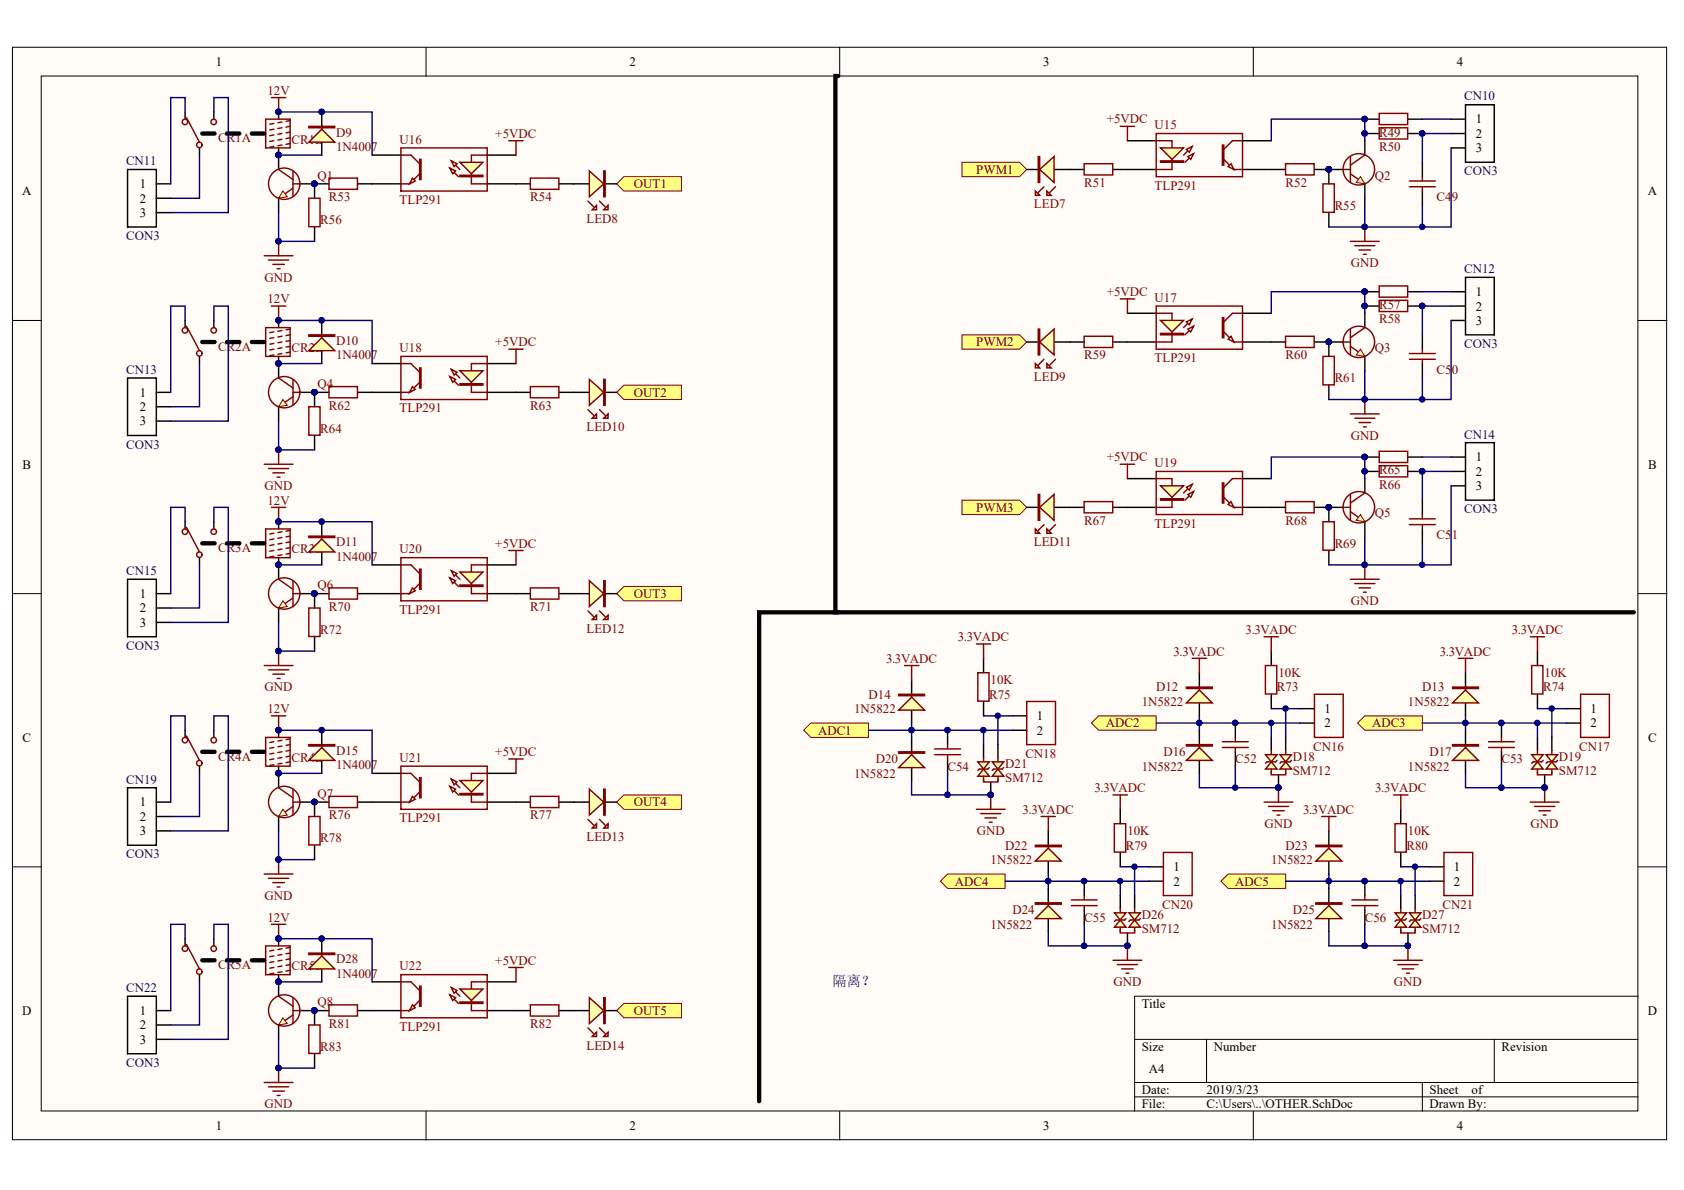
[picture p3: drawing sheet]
<svg xmlns="http://www.w3.org/2000/svg" width="297mm" height="210mm" viewBox="0 0 297 210" stroke-linecap="round" stroke-linejoin="round" font-family="sans-serif">
<defs><g id="words">
<text font-size="2.5" fill="#000080" x="146.8" y="173.9">隔离？</text>
<g font-size="2.3">
<text x="38.1" y="11.6">1</text>
<text x="111.1" y="11.6">2</text>
<text x="184" y="11.6">3</text>
<text x="257" y="11.6">4</text>
<text x="260.3" y="21.8">1</text>
<text x="260.3" y="24.3">2</text>
<text x="260.3" y="26.9">3</text>
<text x="3.9" y="34.5">A</text>
<text x="24.7" y="33.2">1</text>
<text x="24.7" y="35.7">2</text>
<text x="290.7" y="34.5">A</text>
<text x="24.7" y="38.3">3</text>
<text x="260.3" y="52.2">1</text>
<text x="260.3" y="54.8">2</text>
<text x="260.3" y="57.3">3</text>
<text x="24.7" y="70">1</text>
<text x="24.7" y="72.5">2</text>
<text x="24.7" y="75">3</text>
<text x="4" y="82.7">B</text>
<text x="260.3" y="81.4">1</text>
<text x="260.3" y="83.9">2</text>
<text x="290.7" y="82.7">B</text>
<text x="260.3" y="86.5">3</text>
<text x="24.7" y="105.5">1</text>
<text x="24.7" y="108">2</text>
<text x="24.7" y="110.6">3</text>
<text x="233.6" y="125.8">1</text>
<text x="280.6" y="125.8">1</text>
<text x="4" y="130.9">C</text>
<text x="182.9" y="127">1</text>
<text x="182.9" y="129.6">2</text>
<text x="233.6" y="128.3">2</text>
<text x="280.6" y="128.3">2</text>
<text x="290.7" y="130.9">C</text>
<text x="24.7" y="142.3">1</text>
<text x="24.7" y="144.8">2</text>
<text x="24.7" y="147.3">3</text>
<text x="207" y="153.7">1</text>
<text x="256.5" y="153.7">1</text>
<text x="207" y="156.2">2</text>
<text x="256.5" y="156.2">2</text>
<text x="3.9" y="179">D</text>
<text x="24.7" y="179">1</text>
<text x="201.4" y="177.7">Title</text>
<text x="290.7" y="179">D</text>
<text x="24.7" y="181.6">2</text>
<text x="24.7" y="184.1">3</text>
<text x="201.4" y="185.4">Size</text>
<text x="214.1" y="185.4">Number</text>
<text x="264.9" y="185.4">Revision</text>
<text x="202.7" y="189.2">A4</text>
<text x="201.4" y="193">Date:</text>
<text x="201.4" y="195.5">File:</text>
<text x="212.8" y="193">2019/3/23</text>
<text x="212.8" y="195.5">C:\Users\..\OTHER.SchDoc</text>
<text x="252.1" y="193">Sheet</text>
<text x="252.1" y="195.5">Drawn By:</text>
<text x="259.6" y="193">of</text>
<text x="38.1" y="199.3">1</text>
<text x="111.1" y="199.3">2</text>
<text x="184" y="199.3">3</text>
<text x="257" y="199.3">4</text>
</g>
<g font-size="2.3" fill="#800000">
<text x="47.2" y="16.7">12V</text>
<text x="195.2" y="21.8">+5VDC</text>
<text x="203.7" y="22.8">U15</text>
<text x="38.5" y="25.1">CR1A</text>
<text x="51.4" y="25.4">CR1B</text>
<text x="59.3" y="24.1">D9</text>
<text x="59.3" y="26.6">1N4007</text>
<text x="70.5" y="25.4">U16</text>
<text x="87.4" y="24.3">+5VDC</text>
<text x="243.3" y="24.1">R49</text>
<text x="243.3" y="26.6">R50</text>
<text x="56" y="31.7">Q1</text>
<text x="58" y="35.5">R53</text>
<text x="70.5" y="36">TLP291</text>
<text x="93.5" y="35.5">R54</text>
<text x="111.8" y="33.2">OUT1</text>
<text x="172.2" y="30.7">PWM1</text>
<text x="191.3" y="33">R51</text>
<text x="203.7" y="33.5">TLP291</text>
<text x="226.8" y="33">R52</text>
<text x="242.5" y="31.7">Q2</text>
<text x="253.4" y="35.5">C49</text>
<text x="56.5" y="39.5">R56</text>
<text x="103.5" y="39.3">LED8</text>
<text x="182.4" y="36.8">LED7</text>
<text x="235.4" y="37">R55</text>
<text x="238.3" y="47.1">GND</text>
<text x="46.7" y="49.7">GND</text>
<text x="47.2" y="53.5">12V</text>
<text x="195.2" y="52.2">+5VDC</text>
<text x="203.7" y="53.3">U17</text>
<text x="243.3" y="54.5">R57</text>
<text x="243.3" y="57.1">R58</text>
<text x="38.5" y="61.9">CR2A</text>
<text x="51.4" y="62.1">CR2B</text>
<text x="59.3" y="60.9">D10</text>
<text x="59.3" y="63.4">1N4007</text>
<text x="70.5" y="62.1">U18</text>
<text x="87.4" y="61.1">+5VDC</text>
<text x="172.2" y="61.1">PWM2</text>
<text x="191.3" y="63.4">R59</text>
<text x="203.7" y="63.9">TLP291</text>
<text x="226.8" y="63.4">R60</text>
<text x="242.5" y="62.1">Q3</text>
<text x="253.4" y="65.9">C50</text>
<text x="56" y="68.4">Q4</text>
<text x="111.8" y="70">OUT2</text>
<text x="182.4" y="67.2">LED9</text>
<text x="235.4" y="67.4">R61</text>
<text x="56.5" y="76.3">R64</text>
<text x="58" y="72.2">R62</text>
<text x="70.5" y="72.8">TLP291</text>
<text x="93.5" y="72.2">R63</text>
<text x="103.5" y="76.1">LED10</text>
<text x="238.3" y="77.6">GND</text>
<text x="195.2" y="81.4">+5VDC</text>
<text x="203.7" y="82.4">U19</text>
<text x="243.3" y="83.7">R65</text>
<text x="46.7" y="86.5">GND</text>
<text x="47.2" y="89">12V</text>
<text x="243.3" y="86.2">R66</text>
<text x="172.2" y="90.3">PWM3</text>
<text x="191.3" y="92.5">R67</text>
<text x="203.7" y="93.1">TLP291</text>
<text x="226.8" y="92.5">R68</text>
<text x="242.5" y="91.3">Q5</text>
<text x="253.4" y="95.1">C51</text>
<text x="38.5" y="97.4">CR3A</text>
<text x="51.4" y="97.6">CR3B</text>
<text x="59.3" y="96.3">D11</text>
<text x="59.3" y="98.9">1N4007</text>
<text x="70.5" y="97.6">U20</text>
<text x="87.4" y="96.6">+5VDC</text>
<text x="182.4" y="96.3">LED11</text>
<text x="235.4" y="96.6">R69</text>
<text x="56" y="104">Q6</text>
<text x="58" y="107.8">R70</text>
<text x="93.5" y="107.8">R71</text>
<text x="111.8" y="105.5">OUT3</text>
<text x="238.3" y="106.8">GND</text>
<text x="56.5" y="111.8">R72</text>
<text x="70.5" y="108.3">TLP291</text>
<text x="103.5" y="111.6">LED12</text>
<text x="169" y="113.1">3.3VADC</text>
<text x="219.7" y="111.8">3.3VADC</text>
<text x="266.7" y="111.8">3.3VADC</text>
<text x="156.3" y="116.9">3.3VADC</text>
<text x="207" y="115.6">3.3VADC</text>
<text x="225.5" y="119.4">10K</text>
<text x="254" y="115.6">3.3VADC</text>
<text x="272.5" y="119.4">10K</text>
<text x="46.7" y="122">GND</text>
<text x="47.2" y="125.8">12V</text>
<text x="150.7" y="125.8">1N5822</text>
<text x="153.2" y="123.2">D14</text>
<text x="174.5" y="123.2">R75</text>
<text x="174.7" y="120.7">10K</text>
<text x="201.4" y="124.5">1N5822</text>
<text x="203.9" y="122">D12</text>
<text x="225.2" y="122">R73</text>
<text x="248.3" y="124.5">1N5822</text>
<text x="250.9" y="122">D13</text>
<text x="272.2" y="122">R74</text>
<text x="144.3" y="129.6">ADC1</text>
<text x="195.1" y="128.3">ADC2</text>
<text x="242" y="128.3">ADC3</text>
<text x="38.5" y="134.2">CR4A</text>
<text x="51.4" y="134.4">CR4B</text>
<text x="59.3" y="133.1">D15</text>
<text x="59.3" y="135.7">1N4007</text>
<text x="70.5" y="134.4">U21</text>
<text x="87.4" y="133.4">+5VDC</text>
<text x="150.7" y="137.2">1N5822</text>
<text x="154.5" y="134.7">D20</text>
<text x="167.1" y="135.9">C54</text>
<text x="177.3" y="135.4">D21</text>
<text x="177.3" y="138">SM712</text>
<text x="180.9" y="133.6">CN18</text>
<text x="201.4" y="135.9">1N5822</text>
<text x="205.2" y="133.4">D16</text>
<text x="217.9" y="134.7">C52</text>
<text x="228" y="134.2">D18</text>
<text x="228" y="136.7">SM712</text>
<text x="231.6" y="132.4">CN16</text>
<text x="248.3" y="135.9">1N5822</text>
<text x="252.1" y="133.4">D17</text>
<text x="264.9" y="134.7">C53</text>
<text x="275" y="134.2">D19</text>
<text x="275" y="136.7">SM712</text>
<text x="278.5" y="132.4">CN17</text>
<text x="56" y="140.7">Q7</text>
<text x="111.8" y="142.3">OUT4</text>
<text x="180.4" y="143.5">3.3VADC</text>
<text x="193.1" y="139.7">3.3VADC</text>
<text x="229.8" y="143.5">3.3VADC</text>
<text x="242.6" y="139.7">3.3VADC</text>
<text x="56.5" y="148.6">R78</text>
<text x="58" y="144.5">R76</text>
<text x="70.5" y="145">TLP291</text>
<text x="93.5" y="144.5">R77</text>
<text x="103.5" y="148.3">LED13</text>
<text x="172.3" y="147.3">GND</text>
<text x="177.3" y="149.9">D22</text>
<text x="198.6" y="149.9">R79</text>
<text x="198.9" y="147.3">10K</text>
<text x="223" y="146.1">GND</text>
<text x="226.8" y="149.9">D23</text>
<text x="248.1" y="149.9">R80</text>
<text x="248.3" y="147.3">10K</text>
<text x="270" y="146.1">GND</text>
<text x="174.7" y="152.4">1N5822</text>
<text x="224.2" y="152.4">1N5822</text>
<text x="46.7" y="158.8">GND</text>
<text x="168.4" y="156.2">ADC4</text>
<text x="178.6" y="161.3">D24</text>
<text x="205" y="160.3">CN20</text>
<text x="217.9" y="156.2">ADC5</text>
<text x="228" y="161.3">D25</text>
<text x="254.4" y="160.3">CN21</text>
<text x="47.2" y="162.6">12V</text>
<text x="174.7" y="163.8">1N5822</text>
<text x="191.3" y="162.6">C55</text>
<text x="201.4" y="162">D26</text>
<text x="201.4" y="164.6">SM712</text>
<text x="224.2" y="163.8">1N5822</text>
<text x="240.7" y="162.6">C56</text>
<text x="250.9" y="162">D27</text>
<text x="250.9" y="164.6">SM712</text>
<text x="38.5" y="170.9">CR5A</text>
<text x="51.4" y="171.2">CR5B</text>
<text x="59.3" y="169.9">D28</text>
<text x="59.3" y="172.4">1N4007</text>
<text x="70.5" y="171.2">U22</text>
<text x="87.4" y="170.2">+5VDC</text>
<text x="196.4" y="173.9">GND</text>
<text x="245.9" y="173.9">GND</text>
<text x="56" y="177.5">Q8</text>
<text x="111.8" y="179">OUT5</text>
<text x="56.5" y="185.4">R83</text>
<text x="58" y="181.3">R81</text>
<text x="70.5" y="181.8">TLP291</text>
<text x="93.5" y="181.3">R82</text>
<text x="103.5" y="185.1">LED14</text>
<text x="46.7" y="195.5">GND</text>
</g>
<g font-size="2.3" fill="#000080">
<text x="258.3" y="17.7">CN10</text>
<text x="22.3" y="29.2">CN11</text>
<text x="258.3" y="30.9">CON3</text>
<text x="22.3" y="42.3">CON3</text>
<text x="258.3" y="48.1">CN12</text>
<text x="22.3" y="65.9">CN13</text>
<text x="258.3" y="61.4">CON3</text>
<text x="258.3" y="77.4">CN14</text>
<text x="22.3" y="79.1">CON3</text>
<text x="258.3" y="90.5">CON3</text>
<text x="22.3" y="101.4">CN15</text>
<text x="22.3" y="114.6">CON3</text>
<text x="22.3" y="138.2">CN19</text>
<text x="22.3" y="151.4">CON3</text>
<text x="22.3" y="175">CN22</text>
<text x="22.3" y="188.2">CON3</text>
</g>
</g></defs>
<g fill="#fffcf8" stroke="#000" stroke-width=".18">
<path d="M2.2 8.3h291.8v192.7h-291.8z"/>
<path d="M7.3 13.4h281.6v182.6h-281.6z"/>
</g>
<g fill="none" stroke="#000" stroke-width=".18">
<path d="M75.2 8.3v5.1M148.1 8.3v5.1M221.1 8.3v5.1M2.2 56.5h5.1M289 56.5h5M2.2 104.7h5.1M289 104.7h5M2.2 152.9h5.1M289 152.9h5M289 175.7h-88.9v20.3M75.2 196v5.1M148.1 196v5.1"/>
<path d="M200.1 183.3h88.9M200.1 190.9h88.9M200.1 193.5h88.9M212.8 183.3v7.6M221.1 196v5.1M250.9 190.9v5.1M263.6 183.3v7.6"/>
</g>
<path d="M32.6 19.8v1.2M37.7 19.8v1.2M49.1 19.8v1.2M35.2 26.1v1.3M49.1 26.1v3.8M49.1 35v2.5M52.9 32.4h2.6" fill="none" stroke="#000" stroke-width=".25"/>
<g fill="none" stroke="#800000" stroke-width=".25">
<path d="M32.9 20.8l2.3 4.3M46.9 21h4.3v5.1h-4.3zM49.1 29.9l2.6 1.8M51.7 33.2l-2.6 1.8M51.7 30.1v4.6"/>
<circle cx="32.6" cy="21.5" r=".48"/>
<circle cx="35.2" cy="25.6" r=".48"/>
<circle cx="37.7" cy="21.5" r=".48"/>
</g>
<g fill="#000080" stroke="#000080" stroke-width=".18">
<circle cx="49.1" cy="27.3" r=".48"/>
<circle cx="49.1" cy="19.7" r=".48"/>
<circle cx="55.5" cy="32.4" r=".49"/>
</g>
<path d="M51.2 25.3l-4.3 .8M51.2 24.3l-4.3 .8M51.2 23.3l-4.3 .8M51.2 22.3l-4.3 .7M51.2 21.3l-4.3 .7" fill="none" stroke="#800000" stroke-width=".25" stroke-dasharray=".7 .7"/>
<path d="M49.9 33.7l.8 1-1.6 .3z" fill="#ffffb0" stroke="#800000" stroke-width=".18"/>
<g fill="none" stroke="#800000" stroke-width=".25">
<path d="M47.9 17.2h2.5M49.1 17.2v2.6M51.7 32.4h1.2M56.8 22.3v2.8M46.6 45.1h5.1M47.4 45.9h3.5M48.1 46.6h2.1M48.9 47.4h.5M49.1 42.6v2.5"/>
<circle cx="50.1" cy="32.4" r="2.77"/>
</g>
<g fill="#000080" stroke="#000080" stroke-width=".18">
<circle cx="49.1" cy="27.3" r=".48"/>
<circle cx="55.5" cy="32.4" r=".49"/>
<circle cx="49.1" cy="19.7" r=".48"/>
<circle cx="49.1" cy="42.6" r=".48"/>
<circle cx="56.7" cy="19.7" r=".48"/>
</g>
<path d="M56.8 19.8v2.5M56.8 24.8v2.6" fill="none" stroke="#000" stroke-width=".25"/>
<g fill="#ffffb0" stroke="#800000" stroke-width=".25">
<path d="M54.5 25.1l2.3-2.3 2.2 2.3z"/>
<path d="M54.5 22.3h4.5v.2h-4.5z" fill-rule="evenodd"/>
</g>
<g fill="#000080" stroke="#000080" stroke-width=".18">
<circle cx="56.7" cy="19.7" r=".48"/>
<circle cx="49.1" cy="27.3" r=".48"/>
</g>
<path d="M49.1 27.4h7.7" fill="none" stroke="#000080" stroke-width=".25"/>
<path d="M65.6 27.4h5.1M65.6 32.4h5.1M85.9 27.4h5.1M85.9 32.4h5.1" fill="none" stroke="#000" stroke-width=".25"/>
<path d="M70.7 27.4h1.8l1.5 1.5M74 30.7l-1.8 1.7h-1.5M79.6 28.4l1.5 1.5M85.9 27.4h-2.8v5h2.8" fill="none" stroke="#800000" stroke-width=".25"/>
<g fill="#ffffb0" stroke="#800000" stroke-width=".25">
<path d="M81.1 28.6h4.1l-2.1 2.1z"/>
<path d="M79.6 28.4l1 .5-.5 .5z"/>
<path d="M81.1 30.9h4.1v.3h-4.1z" fill-rule="evenodd"/>
<path d="M74 28.1h.3v3.6h-.3z" fill-rule="evenodd"/>
</g>
<path d="M79.3 29.6l1.6 1.6" fill="none" stroke="#800000" stroke-width=".25"/>
<g fill="#ffffb0" stroke="#800000" stroke-width=".25">
<path d="M79.3 29.6l1.1 .5-.6 .6z"/>
<path d="M72.7 31.4l.6 .5-1.1 .5z"/>
</g>
<path d="M70.7 26.1h15.2v7.6h-15.2zM89.7 24.8h2.6M91 24.8v2.6M93.6 31.4h5v2h-5z" fill="none" stroke="#800000" stroke-width=".25"/>
<path d="M91 32.4h2.6M98.6 32.4h2.6" fill="none" stroke="#000" stroke-width=".25"/>
<path d="M108.8 32.4l1.2-1.2h10.2v2.5h-10.2z" fill-rule="evenodd" fill="#ffff80" stroke="#800000" stroke-width=".18"/>
<path d="M22.5 29.9h5.1v10.1h-5.1zM27.6 32.4h2.5M27.6 35h2.5M27.6 37.5h2.5M58 32.4h-2.5v2.6M63.1 32.4h2.5M101.2 32.4h3M106.2 32.4h2.6M55.5 40v2.6" fill="none" stroke="#000" stroke-width=".25"/>
<path d="M49.1 19.8h16.5v7.6" fill="none" stroke="#000080" stroke-width=".25"/>
<g fill="#000080" stroke="#000080" stroke-width=".18">
<circle cx="49.1" cy="19.7" r=".48"/>
<circle cx="55.5" cy="32.4" r=".49"/>
</g>
<path d="M54.5 35h2v5h-2zM58 31.4h5v2h-5zM103.7 35.5l1 1M105.7 35.5l1 1" fill="none" stroke="#800000" stroke-width=".25"/>
<g fill="#ffffb0" stroke="#800000" stroke-width=".25">
<path d="M104 30.1l2.5 2.3-2.5 2.3z"/>
<path d="M106.5 37l.8-.8v.8z"/>
<path d="M104.5 37l.7-.8v.8z"/>
<path d="M106.5 30.1h.2v4.6h-.2z" fill-rule="evenodd"/>
</g>
<path d="M46.6 23.6h-11.4" fill="none" stroke="#000" stroke-width=".76" stroke-dasharray="2.2 2.2"/>
<path d="M32.6 19.8v-2.6h-2.5v15.2M37.7 19.8v-2.6h2.6v20.3h-10.2M35.2 27.4v7.6h-5.1" fill="none" stroke="#000080" stroke-width=".25"/>
<path d="M32.6 56.5v1.3M37.7 56.5v1.3M49.1 56.5v1.3M35.2 62.9v1.2M49.1 62.9v3.8M49.1 71.7v2.6M52.9 69.2h2.6" fill="none" stroke="#000" stroke-width=".25"/>
<g fill="none" stroke="#800000" stroke-width=".25">
<path d="M32.9 57.5l2.3 4.4M46.9 57.8h4.3v5.1h-4.3zM49.1 66.7l2.6 1.7M51.7 70l-2.6 1.7M51.7 66.9v4.6"/>
<circle cx="32.6" cy="58.3" r=".48"/>
<circle cx="37.7" cy="58.3" r=".48"/>
<circle cx="35.2" cy="62.3" r=".48"/>
</g>
<g fill="#000080" stroke="#000080" stroke-width=".18">
<circle cx="49.1" cy="64.1" r=".48"/>
<circle cx="49.1" cy="56.5" r=".48"/>
<circle cx="55.5" cy="69.2" r=".49"/>
</g>
<path d="M51.2 59.1l-4.3 .7M51.2 58l-4.3 .8M51.2 62.1l-4.3 .8M51.2 61.1l-4.3 .8M51.2 60.1l-4.3 .7" fill="none" stroke="#800000" stroke-width=".25" stroke-dasharray=".7 .7"/>
<path d="M49.9 70.5l.8 1-1.6 .2z" fill="#ffffb0" stroke="#800000" stroke-width=".18"/>
<g fill="none" stroke="#800000" stroke-width=".25">
<path d="M47.9 54h2.5M49.1 54v2.5M56.8 59.1v2.8M49.1 79.3v2.6M51.7 69.2h1.2M46.6 81.9h5.1M47.4 82.6h3.5M48.1 83.4h2.1M48.9 84.2h.5"/>
<circle cx="50.1" cy="69.2" r="2.77"/>
</g>
<g fill="#000080" stroke="#000080" stroke-width=".18">
<circle cx="49.1" cy="64.1" r=".48"/>
<circle cx="55.5" cy="69.2" r=".49"/>
<circle cx="49.1" cy="56.5" r=".48"/>
<circle cx="49.1" cy="79.3" r=".48"/>
<circle cx="56.7" cy="56.5" r=".48"/>
</g>
<path d="M56.8 56.5v2.6M56.8 61.6v2.5" fill="none" stroke="#000" stroke-width=".25"/>
<g fill="#ffffb0" stroke="#800000" stroke-width=".25">
<path d="M54.5 61.9l2.3-2.3 2.2 2.3z"/>
<path d="M54.5 59.1h4.5v.2h-4.5z" fill-rule="evenodd"/>
</g>
<g fill="#000080" stroke="#000080" stroke-width=".18">
<circle cx="56.7" cy="56.5" r=".48"/>
<circle cx="49.1" cy="64.1" r=".48"/>
</g>
<path d="M49.1 64.1h7.7" fill="none" stroke="#000080" stroke-width=".25"/>
<path d="M65.6 64.1h5.1M65.6 69.2h5.1M85.9 64.1h5.1M85.9 69.2h5.1" fill="none" stroke="#000" stroke-width=".25"/>
<path d="M70.7 64.1h1.8l1.5 1.6M74 67.4l-1.8 1.8h-1.5M79.6 65.1l1.5 1.6M85.9 64.1h-2.8v5.1h2.8" fill="none" stroke="#800000" stroke-width=".25"/>
<g fill="#ffffb0" stroke="#800000" stroke-width=".25">
<path d="M81.1 65.4h4.1l-2.1 2z"/>
<path d="M79.6 65.1l1 .6-.5 .5z"/>
<path d="M81.1 67.7h4.1v.2h-4.1z" fill-rule="evenodd"/>
<path d="M74 64.9h.3v3.5h-.3z" fill-rule="evenodd"/>
</g>
<path d="M79.3 66.4l1.6 1.5" fill="none" stroke="#800000" stroke-width=".25"/>
<g fill="#ffffb0" stroke="#800000" stroke-width=".25">
<path d="M79.3 66.4l1.1 .5-.6 .5z"/>
<path d="M72.7 68.2l.6 .5-1.1 .5z"/>
</g>
<path d="M70.7 62.9h15.2v7.6h-15.2zM89.7 61.6h2.6M91 61.6v2.5M93.6 68.2h5v2h-5z" fill="none" stroke="#800000" stroke-width=".25"/>
<path d="M91 69.2h2.6M98.6 69.2h2.6" fill="none" stroke="#000" stroke-width=".25"/>
<path d="M108.8 69.2l1.2-1.3h10.2v2.6h-10.2z" fill-rule="evenodd" fill="#ffff80" stroke="#800000" stroke-width=".18"/>
<path d="M22.5 66.7h5.1v10.1h-5.1zM27.6 69.2h2.5M27.6 71.7h2.5M27.6 74.3h2.5M55.5 76.8v2.5M58 69.2h-2.5v2.5M63.1 69.2h2.5M101.2 69.2h3M106.2 69.2h2.6" fill="none" stroke="#000" stroke-width=".25"/>
<path d="M49.1 56.5h16.5v7.6" fill="none" stroke="#000080" stroke-width=".25"/>
<g fill="#000080" stroke="#000080" stroke-width=".18">
<circle cx="49.1" cy="56.5" r=".48"/>
<circle cx="55.5" cy="69.2" r=".49"/>
</g>
<path d="M54.5 71.7h2v5.1h-2zM58 68.2h5v2h-5zM103.7 72.2l1 1.1M105.7 72.2l1 1.1" fill="none" stroke="#800000" stroke-width=".25"/>
<g fill="#ffffb0" stroke="#800000" stroke-width=".25">
<path d="M104 66.9l2.5 2.3-2.5 2.3z"/>
<path d="M106.5 73.8l.8-.8v.8z"/>
<path d="M104.5 73.8l.7-.8v.8z"/>
<path d="M106.5 66.9h.2v4.6h-.2z" fill-rule="evenodd"/>
</g>
<path d="M46.6 60.3h-11.4" fill="none" stroke="#000" stroke-width=".76" stroke-dasharray="2.2 2.2"/>
<path d="M32.6 56.5v-2.5h-2.5v15.2M37.7 56.5v-2.5h2.6v20.3h-10.2M35.2 64.1v7.6h-5.1" fill="none" stroke="#000080" stroke-width=".25"/>
<path d="M32.6 92v1.3M35.2 98.4v1.2M37.7 92v1.3M49.1 92v1.3M49.1 98.4v3.8M49.1 107.2v2.6M52.9 104.7h2.6" fill="none" stroke="#000" stroke-width=".25"/>
<g fill="none" stroke="#800000" stroke-width=".25">
<path d="M32.9 93l2.3 4.4M46.9 93.3h4.3v5.1h-4.3zM49.1 102.2l2.6 1.8M51.7 105.5l-2.6 1.7M51.7 102.4v4.6"/>
<circle cx="32.6" cy="93.8" r=".48"/>
<circle cx="35.2" cy="97.8" r=".48"/>
<circle cx="37.7" cy="93.8" r=".48"/>
</g>
<g fill="#000080" stroke="#000080" stroke-width=".18">
<circle cx="49.1" cy="99.6" r=".48"/>
<circle cx="49.1" cy="92" r=".48"/>
<circle cx="55.5" cy="104.7" r=".49"/>
</g>
<path d="M51.2 97.6l-4.3 .8M51.2 96.6l-4.3 .8M51.2 95.6l-4.3 .7M51.2 94.6l-4.3 .7M51.2 93.6l-4.3 .7" fill="none" stroke="#800000" stroke-width=".25" stroke-dasharray=".7 .7"/>
<path d="M49.9 106l.8 1-1.6 .2z" fill="#ffffb0" stroke="#800000" stroke-width=".18"/>
<g fill="none" stroke="#800000" stroke-width=".25">
<path d="M47.9 89.5h2.5M49.1 89.5v2.5M56.8 94.6v2.8M46.6 117.4h5.1M47.4 118.2h3.5M48.1 118.9h2.1M48.9 119.7h.5M49.1 114.9v2.5M51.7 104.7h1.2"/>
<circle cx="50.1" cy="104.7" r="2.77"/>
</g>
<g fill="#000080" stroke="#000080" stroke-width=".18">
<circle cx="49.1" cy="99.6" r=".48"/>
<circle cx="55.5" cy="104.7" r=".49"/>
<circle cx="49.1" cy="92" r=".48"/>
<circle cx="49.1" cy="114.8" r=".48"/>
<circle cx="56.7" cy="92" r=".48"/>
</g>
<path d="M56.8 92v2.6M56.8 97.1v2.5" fill="none" stroke="#000" stroke-width=".25"/>
<g fill="#ffffb0" stroke="#800000" stroke-width=".25">
<path d="M54.5 97.4l2.3-2.3 2.2 2.3z"/>
<path d="M54.5 94.6h4.5v.2h-4.5z" fill-rule="evenodd"/>
</g>
<g fill="#000080" stroke="#000080" stroke-width=".18">
<circle cx="56.7" cy="92" r=".48"/>
<circle cx="49.1" cy="99.6" r=".48"/>
</g>
<path d="M49.1 99.6h7.7" fill="none" stroke="#000080" stroke-width=".25"/>
<path d="M65.6 99.6h5.1M85.9 99.6h5.1M65.6 104.7h5.1M85.9 104.7h5.1" fill="none" stroke="#000" stroke-width=".25"/>
<path d="M70.7 99.6h1.8l1.5 1.6M85.9 99.6h-2.8v5.1h2.8M74 102.9l-1.8 1.8h-1.5M79.6 100.7l1.5 1.5" fill="none" stroke="#800000" stroke-width=".25"/>
<g fill="#ffffb0" stroke="#800000" stroke-width=".25">
<path d="M81.1 100.9h4.1l-2.1 2z"/>
<path d="M79.6 100.7l1 .5-.5 .5z"/>
<path d="M81.1 103.2h4.1v.2h-4.1z" fill-rule="evenodd"/>
<path d="M74 100.4h.3v3.6h-.3z" fill-rule="evenodd"/>
</g>
<path d="M79.3 101.9l1.6 1.5" fill="none" stroke="#800000" stroke-width=".25"/>
<g fill="#ffffb0" stroke="#800000" stroke-width=".25">
<path d="M79.3 101.9l1.1 .5-.6 .5z"/>
<path d="M72.7 103.7l.6 .5-1.1 .5z"/>
</g>
<path d="M70.7 98.4h15.2v7.6h-15.2zM89.7 97.1h2.6M91 97.1v2.5M93.6 103.7h5v2h-5z" fill="none" stroke="#800000" stroke-width=".25"/>
<path d="M91 104.7h2.6M98.6 104.7h2.6" fill="none" stroke="#000" stroke-width=".25"/>
<path d="M108.8 104.7l1.2-1.3h10.2v2.6h-10.2z" fill-rule="evenodd" fill="#ffff80" stroke="#800000" stroke-width=".18"/>
<path d="M22.5 102.2h5.1v10.1h-5.1zM27.6 104.7h2.5M27.6 107.2h2.5M27.6 109.8h2.5M55.5 112.3v2.6M58 104.7h-2.5v2.5M63.1 104.7h2.5M101.2 104.7h3M106.2 104.7h2.6" fill="none" stroke="#000" stroke-width=".25"/>
<path d="M49.1 92h16.5v7.6" fill="none" stroke="#000080" stroke-width=".25"/>
<g fill="#000080" stroke="#000080" stroke-width=".18">
<circle cx="49.1" cy="92" r=".48"/>
<circle cx="55.5" cy="104.7" r=".49"/>
</g>
<path d="M54.5 107.2h2v5.1h-2zM58 103.7h5v2h-5zM103.7 107.8l1 1M105.7 107.8l1 1" fill="none" stroke="#800000" stroke-width=".25"/>
<g fill="#ffffb0" stroke="#800000" stroke-width=".25">
<path d="M104 102.4l2.5 2.3-2.5 2.3z"/>
<path d="M106.5 109.3l.8-.8v.8z"/>
<path d="M104.5 109.3l.7-.8v.8z"/>
<path d="M106.5 102.4h.2v4.6h-.2z" fill-rule="evenodd"/>
</g>
<path d="M46.6 95.8h-11.4" fill="none" stroke="#000" stroke-width=".76" stroke-dasharray="2.2 2.2"/>
<path d="M32.6 92v-2.5h-2.5v15.2M35.2 99.6v7.6h-5.1M37.7 92v-2.5h2.6v20.3h-10.2" fill="none" stroke="#000080" stroke-width=".25"/>
<path d="M32.6 128.8v1.3M35.2 135.1v1.3M37.7 128.8v1.3M49.1 128.8v1.3M49.1 135.1v3.8M49.1 144v2.6M52.9 141.5h2.6" fill="none" stroke="#000" stroke-width=".25"/>
<g fill="none" stroke="#800000" stroke-width=".25">
<path d="M32.9 129.8l2.3 4.3M46.9 130.1h4.3v5h-4.3zM49.1 138.9l2.6 1.8M51.7 139.2v4.6M51.7 142.2l-2.6 1.8"/>
<circle cx="32.6" cy="130.6" r=".48"/>
<circle cx="35.2" cy="134.6" r=".48"/>
<circle cx="37.7" cy="130.6" r=".48"/>
</g>
<g fill="#000080" stroke="#000080" stroke-width=".18">
<circle cx="49.1" cy="136.4" r=".48"/>
<circle cx="49.1" cy="128.8" r=".48"/>
<circle cx="55.5" cy="141.5" r=".49"/>
</g>
<path d="M51.2 134.4l-4.3 .7M51.2 133.4l-4.3 .7M51.2 132.4l-4.3 .7M51.2 131.3l-4.3 .8M51.2 130.3l-4.3 .8" fill="none" stroke="#800000" stroke-width=".25" stroke-dasharray=".7 .7"/>
<path d="M49.9 142.8l.8 1-1.6 .2z" fill="#ffffb0" stroke="#800000" stroke-width=".18"/>
<g fill="none" stroke="#800000" stroke-width=".25">
<path d="M47.9 126.3h2.5M49.1 126.3v2.5M56.8 131.3v2.8M46.6 154.2h5.1M47.4 154.9h3.5M48.1 155.7h2.1M48.9 156.4h.5M49.1 151.6v2.6M51.7 141.5h1.2"/>
<circle cx="50.1" cy="141.5" r="2.77"/>
</g>
<g fill="#000080" stroke="#000080" stroke-width=".18">
<circle cx="49.1" cy="136.4" r=".48"/>
<circle cx="55.5" cy="141.5" r=".49"/>
<circle cx="49.1" cy="128.8" r=".48"/>
<circle cx="49.1" cy="151.6" r=".48"/>
<circle cx="56.7" cy="128.8" r=".48"/>
</g>
<path d="M56.8 128.8v2.5M56.8 133.9v2.5" fill="none" stroke="#000" stroke-width=".25"/>
<g fill="#ffffb0" stroke="#800000" stroke-width=".25">
<path d="M54.5 134.1l2.3-2.3 2.2 2.3z"/>
<path d="M54.5 131.3h4.5v.3h-4.5z" fill-rule="evenodd"/>
</g>
<g fill="#000080" stroke="#000080" stroke-width=".18">
<circle cx="56.7" cy="128.8" r=".48"/>
<circle cx="49.1" cy="136.4" r=".48"/>
</g>
<path d="M49.1 136.4h7.7" fill="none" stroke="#000080" stroke-width=".25"/>
<path d="M65.6 136.4h5.1M85.9 136.4h5.1M65.6 141.5h5.1M85.9 141.5h5.1" fill="none" stroke="#000" stroke-width=".25"/>
<path d="M70.7 136.4h1.8l1.5 1.5M74 139.7l-1.8 1.8h-1.5M79.6 137.4l1.5 1.5M85.9 136.4h-2.8v5.1h2.8" fill="none" stroke="#800000" stroke-width=".25"/>
<g fill="#ffffb0" stroke="#800000" stroke-width=".25">
<path d="M81.1 137.7h4.1l-2.1 2z"/>
<path d="M79.6 137.4l1 .5-.5 .5z"/>
<path d="M81.1 140h4.1v.2h-4.1z" fill-rule="evenodd"/>
<path d="M74 137.2h.3v3.5h-.3z" fill-rule="evenodd"/>
</g>
<path d="M79.3 138.7l1.6 1.5" fill="none" stroke="#800000" stroke-width=".25"/>
<g fill="#ffffb0" stroke="#800000" stroke-width=".25">
<path d="M79.3 138.7l1.1 .5-.6 .5z"/>
<path d="M72.7 140.5l.6 .5-1.1 .5z"/>
</g>
<path d="M70.7 135.1h15.2v7.7h-15.2zM89.7 133.9h2.6M91 133.9v2.5M93.6 140.5h5v1.9h-5z" fill="none" stroke="#800000" stroke-width=".25"/>
<path d="M91 141.5h2.6M98.6 141.5h2.6" fill="none" stroke="#000" stroke-width=".25"/>
<path d="M108.8 141.5l1.2-1.3h10.2v2.6h-10.2z" fill-rule="evenodd" fill="#ffff80" stroke="#800000" stroke-width=".18"/>
<path d="M22.5 138.9h5.1v10.2h-5.1zM27.6 141.5h2.5M27.6 144h2.5M27.6 146.6h2.5M55.5 149.1v2.5M58 141.5h-2.5v2.5M63.1 141.5h2.5M101.2 141.5h3M106.2 141.5h2.6" fill="none" stroke="#000" stroke-width=".25"/>
<path d="M49.1 128.8h16.5v7.6" fill="none" stroke="#000080" stroke-width=".25"/>
<g fill="#000080" stroke="#000080" stroke-width=".18">
<circle cx="49.1" cy="128.8" r=".48"/>
<circle cx="55.5" cy="141.5" r=".49"/>
</g>
<path d="M54.5 144h2v5h-2zM58 140.5h5v1.9h-5zM103.7 144.5l1 1M105.7 144.5l1 1" fill="none" stroke="#800000" stroke-width=".25"/>
<g fill="#ffffb0" stroke="#800000" stroke-width=".25">
<path d="M104 139.2l2.5 2.3-2.5 2.3z"/>
<path d="M106.5 146.1l.8-.8v.8z"/>
<path d="M104.5 146.1l.7-.8v.8z"/>
<path d="M106.5 139.2h.2v4.6h-.2z" fill-rule="evenodd"/>
</g>
<path d="M46.6 132.6h-11.4" fill="none" stroke="#000" stroke-width=".76" stroke-dasharray="2.2 2.2"/>
<path d="M32.6 128.8v-2.5h-2.5v15.2M35.2 136.4v7.6h-5.1M37.7 128.8v-2.5h2.6v20.3h-10.2" fill="none" stroke="#000080" stroke-width=".25"/>
<path d="M32.6 165.6v1.2M35.2 171.9v1.3M37.7 165.6v1.2M49.1 165.6v1.2M49.1 171.9v3.8M52.9 178.3h2.6M49.1 180.8v2.5" fill="none" stroke="#000" stroke-width=".25"/>
<g fill="none" stroke="#800000" stroke-width=".25">
<path d="M32.9 166.6l2.3 4.3M46.9 166.8h4.3v5.1h-4.3zM49.1 175.7l2.6 1.8M51.7 179l-2.6 1.8M51.7 176v4.5"/>
<circle cx="32.6" cy="167.3" r=".48"/>
<circle cx="35.2" cy="171.4" r=".48"/>
<circle cx="37.7" cy="167.3" r=".48"/>
</g>
<g fill="#000080" stroke="#000080" stroke-width=".18">
<circle cx="49.1" cy="173.2" r=".48"/>
<circle cx="49.1" cy="165.6" r=".48"/>
<circle cx="55.5" cy="178.2" r=".49"/>
</g>
<path d="M51.2 171.2l-4.3 .7M51.2 170.1l-4.3 .8M51.2 169.1l-4.3 .8M51.2 168.1l-4.3 .8M51.2 167.1l-4.3 .8" fill="none" stroke="#800000" stroke-width=".25" stroke-dasharray=".7 .7"/>
<path d="M49.9 179.5l.8 1-1.6 .3z" fill="#ffffb0" stroke="#800000" stroke-width=".18"/>
<g fill="none" stroke="#800000" stroke-width=".25">
<path d="M47.9 163h2.5M49.1 163v2.6M51.7 178.3h1.2M56.8 168.1v2.8M46.6 190.9h5.1M47.4 191.7h3.5M48.1 192.5h2.1M48.9 193.2h.5M49.1 188.4v2.5"/>
<circle cx="50.1" cy="178.2" r="2.77"/>
</g>
<g fill="#000080" stroke="#000080" stroke-width=".18">
<circle cx="49.1" cy="173.2" r=".48"/>
<circle cx="55.5" cy="178.2" r=".49"/>
<circle cx="49.1" cy="165.6" r=".48"/>
<circle cx="49.1" cy="188.4" r=".48"/>
<circle cx="56.7" cy="165.6" r=".48"/>
</g>
<path d="M56.8 165.6v2.5M56.8 170.7v2.5" fill="none" stroke="#000" stroke-width=".25"/>
<g fill="#ffffb0" stroke="#800000" stroke-width=".25">
<path d="M54.5 170.9l2.3-2.3 2.2 2.3z"/>
<path d="M54.5 168.1h4.5v.3h-4.5z" fill-rule="evenodd"/>
</g>
<g fill="#000080" stroke="#000080" stroke-width=".18">
<circle cx="56.7" cy="165.6" r=".48"/>
<circle cx="49.1" cy="173.2" r=".48"/>
</g>
<path d="M49.1 173.2h7.7" fill="none" stroke="#000080" stroke-width=".25"/>
<path d="M65.6 173.2h5.1M65.6 178.3h5.1M85.9 173.2h5.1M85.9 178.3h5.1" fill="none" stroke="#000" stroke-width=".25"/>
<path d="M70.7 173.2h1.8l1.5 1.5M74 176.5l-1.8 1.8h-1.5M79.6 174.2l1.5 1.5M85.9 173.2h-2.8v5.1h2.8" fill="none" stroke="#800000" stroke-width=".25"/>
<g fill="#ffffb0" stroke="#800000" stroke-width=".25">
<path d="M81.1 174.5h4.1l-2.1 2z"/>
<path d="M79.6 174.2l1 .5-.5 .5z"/>
<path d="M81.1 176.7h4.1v.3h-4.1z" fill-rule="evenodd"/>
<path d="M74 173.9h.3v3.6h-.3z" fill-rule="evenodd"/>
</g>
<path d="M79.3 175.5l1.6 1.5" fill="none" stroke="#800000" stroke-width=".25"/>
<g fill="#ffffb0" stroke="#800000" stroke-width=".25">
<path d="M79.3 175.5l1.1 .5-.6 .5z"/>
<path d="M72.7 177.2l.6 .6-1.1 .5z"/>
</g>
<path d="M70.7 171.9h15.2v7.6h-15.2zM89.7 170.7h2.6M91 170.7v2.5M93.6 177.2h5v2h-5z" fill="none" stroke="#800000" stroke-width=".25"/>
<path d="M91 178.3h2.6M98.6 178.3h2.6" fill="none" stroke="#000" stroke-width=".25"/>
<path d="M108.8 178.3l1.2-1.3h10.2v2.5h-10.2z" fill-rule="evenodd" fill="#ffff80" stroke="#800000" stroke-width=".18"/>
<path d="M22.5 175.7h5.1v10.2h-5.1zM27.6 178.3h2.5M58 178.3h-2.5v2.5M63.1 178.3h2.5M101.2 178.3h3M106.2 178.3h2.6M27.6 180.8h2.5M27.6 183.3h2.5M55.5 185.9v2.5" fill="none" stroke="#000" stroke-width=".25"/>
<path d="M49.1 165.6h16.5v7.6" fill="none" stroke="#000080" stroke-width=".25"/>
<g fill="#000080" stroke="#000080" stroke-width=".18">
<circle cx="49.1" cy="165.6" r=".48"/>
<circle cx="55.5" cy="178.2" r=".49"/>
</g>
<path d="M58 177.2h5v2h-5zM54.5 180.8h2v5h-2zM103.7 181.3l1 1M105.7 181.3l1 1" fill="none" stroke="#800000" stroke-width=".25"/>
<g fill="#ffffb0" stroke="#800000" stroke-width=".25">
<path d="M104 176l2.5 2.3-2.5 2.2z"/>
<path d="M106.5 182.8l.8-.7v.7z"/>
<path d="M104.5 182.8l.7-.7v.7z"/>
<path d="M106.5 176h.2v4.5h-.2z" fill-rule="evenodd"/>
</g>
<path d="M46.6 169.4h-11.4" fill="none" stroke="#000" stroke-width=".76" stroke-dasharray="2.2 2.2"/>
<path d="M32.6 165.6v-2.6h-2.5v15.3M35.2 173.2v7.6h-5.1M37.7 165.6v-2.6h2.6v20.3h-10.2" fill="none" stroke="#000080" stroke-width=".25"/>
<path d="M234.4 29.9h2.5M240.7 24.8v2.6M240.7 32.4v2.6" fill="none" stroke="#000" stroke-width=".25"/>
<circle cx="234.4" cy="29.9" r=".48" fill="#000080" stroke="#000080" stroke-width=".18"/>
<path d="M238.2 30.7l2.5 1.7M238.2 27.6v4.6M240.7 27.4l-2.5 1.7" fill="none" stroke="#800000" stroke-width=".25"/>
<path d="M240 31.2l.7 1.2-1.5-.2z" fill="#ffffb0" stroke="#800000" stroke-width=".18"/>
<g fill="none" stroke="#800000" stroke-width=".25">
<path d="M203.9 24.8h2.8v5.1h-2.8M210.3 25.8l-1.5 1.6M215.9 28.1l1.7 1.8h1.6M219.2 24.8h-1.8l-1.5 1.5M236.9 29.9h1.3M238.2 42.6h5.1M239 43.3h3.5M239.7 44.1h2.1M240.5 44.9h.5M240.7 40v2.6"/>
<circle cx="239.7" cy="29.9" r="2.77"/>
</g>
<g fill="#000080" stroke="#000080" stroke-width=".18">
<circle cx="234.4" cy="29.9" r=".48"/>
<circle cx="240.7" cy="40" r=".49"/>
</g>
<path d="M198.9 24.8h5M198.9 29.9h5M219.2 24.8h5M219.2 29.9h5" fill="none" stroke="#000" stroke-width=".25"/>
<g fill="#ffffb0" stroke="#800000" stroke-width=".25">
<path d="M204.7 26.1h4.1l-2.1 2z"/>
<path d="M209.3 26.3l1-.5-.5 1.1z"/>
<path d="M204.7 28.4h4.1v.2h-4.1z" fill-rule="evenodd"/>
<path d="M215.6 25.6h.3v3.5h-.3z" fill-rule="evenodd"/>
</g>
<path d="M210.5 27.1l-1.5 1.5" fill="none" stroke="#800000" stroke-width=".25"/>
<g fill="#ffffb0" stroke="#800000" stroke-width=".25">
<path d="M209.5 27.6l1-.5-.5 1z"/>
<path d="M216.6 29.4l.5-.5 .5 1z"/>
</g>
<path d="M191.2 28.9h5.1v2h-5.1zM197.6 22.3h2.5M198.9 22.3v2.5M203.9 23.6h15.3v7.6h-15.3z" fill="none" stroke="#800000" stroke-width=".25"/>
<path d="M188.7 29.9h2.6M196.3 29.9h2.6" fill="none" stroke="#000" stroke-width=".25"/>
<path d="M169.7 28.6h10.1l1.3 1.3-1.3 1.3h-10.1z" fill-rule="evenodd" fill="#ffff80" stroke="#800000" stroke-width=".18"/>
<path d="M258.5 18.5h5.1v10.1h-5.1zM181.1 29.9h2.5M185.7 29.9h3M224.2 29.9h2.6M231.9 29.9h2.5v2.5M234.4 37.5v2.5M256 21h2.5M256 23.6h2.5M256 26.1h2.5" fill="none" stroke="#000" stroke-width=".25"/>
<circle cx="234.4" cy="29.9" r=".48" fill="#000080" stroke="#000080" stroke-width=".18"/>
<path d="M184.1 32.9l-1 1.1M186.2 32.9l-1 1.1M226.8 28.9h5v2h-5zM233.4 32.4h2v5.1h-2z" fill="none" stroke="#800000" stroke-width=".25"/>
<g fill="#ffffb0" stroke="#800000" stroke-width=".25">
<path d="M183.4 29.9l2.5-2.3v4.6z"/>
<path d="M182.6 33.7l.8 .8h-.8z"/>
<path d="M184.7 33.7l.7 .8h-.7z"/>
<path d="M183.1 27.6h.3v4.6h-.3z" fill-rule="evenodd"/>
</g>
<path d="M240.7 35v5M250.9 21h5.1M250.9 36.2v3.8M256 26.1v13.9h-21.6" fill="none" stroke="#000080" stroke-width=".25"/>
<g fill="#000080" stroke="#000080" stroke-width=".18">
<circle cx="240.7" cy="40" r=".49"/>
<circle cx="240.7" cy="21" r=".49"/>
<circle cx="250.9" cy="23.5" r=".49"/>
<circle cx="240.7" cy="23.5" r=".49"/>
<circle cx="250.9" cy="40" r=".49"/>
<circle cx="234.4" cy="60.3" r=".48"/>
</g>
<path d="M240.7 21h2.6M240.7 23.6h2.6M248.3 21h2.6M248.3 23.6h2.6M250.9 28.6v2.6M250.9 33.7v2.5M240.7 55.3v2.5M234.4 60.3h2.5M240.7 62.9v2.5" fill="none" stroke="#000" stroke-width=".25"/>
<path d="M243.3 20h5v2h-5zM243.3 22.5h5v2h-5zM248.6 32.9h4.6M248.6 31.9h4.6M250.9 31.2v.7M250.9 32.9v.8M238.2 58v4.6M240.7 57.8l-2.5 1.8M238.2 61.1l2.5 1.8" fill="none" stroke="#800000" stroke-width=".25"/>
<path d="M240 61.6l.7 1.3-1.5-.3z" fill="#ffffb0" stroke="#800000" stroke-width=".18"/>
<g fill="none" stroke="#800000" stroke-width=".25">
<path d="M203.9 55.3h2.8v5h-2.8M210.3 56.3l-1.5 1.5M215.9 58.6l1.7 1.7h1.6M219.2 55.3h-1.8l-1.5 1.5M236.9 60.3h1.3M238.2 73h5.1M239 73.8h3.5M239.7 74.5h2.1M240.5 75.3h.5M240.7 70.5v2.5"/>
<circle cx="239.7" cy="60.3" r="2.77"/>
</g>
<g fill="#000080" stroke="#000080" stroke-width=".18">
<circle cx="234.4" cy="60.3" r=".48"/>
<circle cx="240.7" cy="70.4" r=".49"/>
</g>
<path d="M198.9 55.3h5M219.2 55.3h5M198.9 60.3h5M219.2 60.3h5" fill="none" stroke="#000" stroke-width=".25"/>
<g fill="#ffffb0" stroke="#800000" stroke-width=".25">
<path d="M204.7 56.5h4.1l-2.1 2.1z"/>
<path d="M209.3 56.8l1-.5-.5 1z"/>
<path d="M204.7 58.8h4.1v.3h-4.1z" fill-rule="evenodd"/>
<path d="M215.6 56h.3v3.6h-.3z" fill-rule="evenodd"/>
</g>
<path d="M210.5 57.5l-1.5 1.6" fill="none" stroke="#800000" stroke-width=".25"/>
<g fill="#ffffb0" stroke="#800000" stroke-width=".25">
<path d="M209.5 58l1-.5-.5 1.1z"/>
<path d="M216.6 59.8l.5-.5 .5 1z"/>
</g>
<path d="M191.2 59.3h5.1v2h-5.1zM197.6 52.7h2.5M198.9 52.7v2.6M203.9 54h15.3v7.6h-15.3z" fill="none" stroke="#800000" stroke-width=".25"/>
<path d="M188.7 60.3h2.6M196.3 60.3h2.6" fill="none" stroke="#000" stroke-width=".25"/>
<path d="M169.7 59.1h10.1l1.3 1.2-1.3 1.3h-10.1z" fill-rule="evenodd" fill="#ffff80" stroke="#800000" stroke-width=".18"/>
<path d="M256 51.5h2.5M256 54h2.5M256 56.5h2.5M258.5 48.9h5.1v10.2h-5.1zM181.1 60.3h2.5M185.7 60.3h3M224.2 60.3h2.6M231.9 60.3h2.5v2.6M234.4 67.9v2.6" fill="none" stroke="#000" stroke-width=".25"/>
<circle cx="234.4" cy="60.3" r=".48" fill="#000080" stroke="#000080" stroke-width=".18"/>
<path d="M226.8 59.3h5v2h-5zM184.1 63.4l-1 1M186.2 63.4l-1 1M233.4 62.9h2v5h-2z" fill="none" stroke="#800000" stroke-width=".25"/>
<g fill="#ffffb0" stroke="#800000" stroke-width=".25">
<path d="M183.4 60.3l2.5-2.3v4.6z"/>
<path d="M182.6 64.1l.8 .8h-.8z"/>
<path d="M184.7 64.1l.7 .8h-.7z"/>
<path d="M183.1 58h.3v4.6h-.3z" fill-rule="evenodd"/>
</g>
<path d="M250.9 51.5h5.1M256 56.5v14h-21.6M240.7 65.4v5.1M250.9 66.7v3.8" fill="none" stroke="#000080" stroke-width=".25"/>
<g fill="#000080" stroke="#000080" stroke-width=".18">
<circle cx="240.7" cy="70.4" r=".49"/>
<circle cx="240.7" cy="51.4" r=".49"/>
<circle cx="250.9" cy="54" r=".49"/>
<circle cx="240.7" cy="54" r=".49"/>
<circle cx="250.9" cy="70.4" r=".49"/>
<circle cx="234.4" cy="89.5" r=".48"/>
</g>
<path d="M240.7 51.5h2.6M240.7 54h2.6M248.3 51.5h2.6M248.3 54h2.6M250.9 59.1v2.5M250.9 64.1v2.6M234.4 89.5h2.5M240.7 84.4v2.6M240.7 92v2.6" fill="none" stroke="#000" stroke-width=".25"/>
<path d="M243.3 50.4h5v2h-5zM243.3 53h5v2h-5zM248.6 63.4h4.6M248.6 62.4h4.6M250.9 61.6v.8M250.9 63.4v.7M238.2 90.3l2.5 1.7M238.2 87.2v4.6M240.7 87l-2.5 1.7" fill="none" stroke="#800000" stroke-width=".25"/>
<path d="M240 90.8l.7 1.2-1.5-.2z" fill="#ffffb0" stroke="#800000" stroke-width=".18"/>
<g fill="none" stroke="#800000" stroke-width=".25">
<path d="M203.9 84.4h2.8v5.1h-2.8M210.3 85.4l-1.5 1.6M215.9 87.7l1.7 1.8h1.6M219.2 84.4h-1.8l-1.5 1.5M236.9 89.5h1.3M240.7 99.6v2.6M238.2 102.2h5.1M239 102.9h3.5M239.7 103.7h2.1M240.5 104.5h.5"/>
<circle cx="239.7" cy="89.5" r="2.77"/>
</g>
<g fill="#000080" stroke="#000080" stroke-width=".18">
<circle cx="234.4" cy="89.5" r=".48"/>
<circle cx="240.7" cy="99.6" r=".49"/>
</g>
<path d="M198.9 84.4h5M198.9 89.5h5M219.2 84.4h5M219.2 89.5h5" fill="none" stroke="#000" stroke-width=".25"/>
<g fill="#ffffb0" stroke="#800000" stroke-width=".25">
<path d="M204.7 85.7h4.1l-2.1 2z"/>
<path d="M209.3 85.9l1-.5-.5 1.1z"/>
<path d="M204.7 88h4.1v.2h-4.1z" fill-rule="evenodd"/>
<path d="M215.6 85.2h.3v3.5h-.3z" fill-rule="evenodd"/>
</g>
<path d="M210.5 86.7l-1.5 1.5" fill="none" stroke="#800000" stroke-width=".25"/>
<g fill="#ffffb0" stroke="#800000" stroke-width=".25">
<path d="M209.5 87.2l1-.5-.5 1z"/>
<path d="M216.6 89l.5-.5 .5 1z"/>
</g>
<path d="M191.2 88.5h5.1v2h-5.1zM197.6 81.9h2.5M198.9 81.9v2.5M203.9 83.2h15.3v7.6h-15.3z" fill="none" stroke="#800000" stroke-width=".25"/>
<path d="M188.7 89.5h2.6M196.3 89.5h2.6" fill="none" stroke="#000" stroke-width=".25"/>
<path d="M169.7 88.2h10.1l1.3 1.3-1.3 1.3h-10.1z" fill-rule="evenodd" fill="#ffff80" stroke="#800000" stroke-width=".18"/>
<path d="M258.5 78.1h5.1v10.1h-5.1zM181.1 89.5h2.5M185.7 89.5h3M224.2 89.5h2.6M231.9 89.5h2.5v2.5M234.4 97.1v2.5M256 80.6h2.5M256 83.2h2.5M256 85.7h2.5" fill="none" stroke="#000" stroke-width=".25"/>
<circle cx="234.4" cy="89.5" r=".48" fill="#000080" stroke="#000080" stroke-width=".18"/>
<path d="M184.1 92.5l-1 1.1M186.2 92.5l-1 1.1M226.8 88.5h5v2h-5zM233.4 92h2v5.1h-2z" fill="none" stroke="#800000" stroke-width=".25"/>
<g fill="#ffffb0" stroke="#800000" stroke-width=".25">
<path d="M183.4 89.5l2.5-2.3v4.6z"/>
<path d="M182.6 93.3l.8 .8h-.8z"/>
<path d="M184.7 93.3l.7 .8h-.7z"/>
<path d="M183.1 87.2h.3v4.6h-.3z" fill-rule="evenodd"/>
</g>
<g fill="none" stroke="#000080" stroke-width=".25">
<path d="M49.1 37.5v5.1h6.4M224.2 24.8v-3.8h16.5v3.8M256 23.6h-5.1v5M224.2 55.3v-3.8h16.5v3.8M256 54h-5.1v5.1M49.1 74.3v5h6.4M224.2 84.4v-3.8h16.5v3.8M240.7 94.6v5M250.9 80.6h5.1M250.9 95.8v3.8M256 85.7v13.9h-21.6M256 83.2h-5.1v5"/>
<path d="M49.1 109.8v5.1h6.4M49.1 146.6v5h6.4M49.1 183.3v5.1h6.4"/>
</g>
<g fill="#000080" stroke="#000080" stroke-width=".18">
<circle cx="240.7" cy="99.6" r=".49"/>
<circle cx="240.7" cy="80.6" r=".49"/>
<circle cx="250.9" cy="83.1" r=".49"/>
<circle cx="240.7" cy="83.1" r=".49"/>
<circle cx="250.9" cy="99.6" r=".49"/>
<circle cx="49.1" cy="42.6" r=".48"/>
<circle cx="49.1" cy="79.3" r=".48"/>
<circle cx="49.1" cy="114.8" r=".48"/>
<circle cx="49.1" cy="151.6" r=".48"/>
<circle cx="49.1" cy="188.4" r=".48"/>
<circle cx="240.7" cy="21" r=".49"/>
<circle cx="250.9" cy="23.5" r=".49"/>
<circle cx="240.7" cy="51.4" r=".49"/>
<circle cx="250.9" cy="54" r=".49"/>
<circle cx="217.9" cy="127.5" r=".48"/>
</g>
<path d="M240.7 80.6h2.6M240.7 83.2h2.6M248.3 80.6h2.6M248.3 83.2h2.6M250.9 88.2v2.6M250.9 93.3v2.5M224.2 114.9v2.5M217.9 127.5v2.6M217.9 132.6v2.5M224.2 122.5v2.5M229.3 125h2.6M229.3 127.5h2.6" fill="none" stroke="#000" stroke-width=".25"/>
<g fill="none" stroke="#800000" stroke-width=".25">
<path d="M243.3 79.6h5v2h-5zM243.3 82.1h5v2h-5zM248.6 92.5h4.6M248.6 91.5h4.6M250.9 90.8v.7M250.9 92.5v.8M223 112.3h2.5M223.2 117.4h2v5h-2zM224.2 112.3v2.6M215.6 131.8h4.6M215.6 130.8h4.6M217.9 130.1v.7"/>
<path d="M217.9 131.8v.8M231.9 122.5h5v7.6h-5z"/>
</g>
<path d="M192.5 127.5l1.3-1.2h10.1v2.5h-10.1z" fill-rule="evenodd" fill="#ffff80" stroke="#800000" stroke-width=".18"/>
<path d="M203.9 127.5h25.4" fill="none" stroke="#000080" stroke-width=".25"/>
<path d="M211.6 118.7v2.5M211.6 123.7v2.6" fill="none" stroke="#000" stroke-width=".25"/>
<path d="M211.6 121.2v2.8" fill="none" stroke="#800000" stroke-width=".25"/>
<g fill="#ffffb0" stroke="#800000" stroke-width=".25">
<path d="M209.3 124l2.3-2.3 2.2 2.3z"/>
<path d="M209.3 121.2h4.5v.2h-4.5z" fill-rule="evenodd"/>
</g>
<path d="M211.6 128.8v2.5M211.6 133.9v2.5" fill="none" stroke="#000" stroke-width=".25"/>
<path d="M211.6 131.3v2.8" fill="none" stroke="#800000" stroke-width=".25"/>
<g fill="#ffffb0" stroke="#800000" stroke-width=".25">
<path d="M209.3 134.1l2.3-2.3 2.2 2.3z"/>
<path d="M209.3 131.3h4.5v.3h-4.5z" fill-rule="evenodd"/>
</g>
<path d="M211.6 126.3v2.5M224.2 125h5.1" fill="none" stroke="#000080" stroke-width=".25"/>
<g fill="#000080" stroke="#000080" stroke-width=".18">
<circle cx="211.5" cy="127.5" r=".48"/>
<circle cx="225.5" cy="138.9" r=".49"/>
</g>
<path d="M210.3 116.1h2.5M211.6 116.1v2.6M223.5 134.4h1.5" fill="none" stroke="#800000" stroke-width=".25"/>
<path d="M224.2 130.1v2.3M225.5 136.7v2.2" fill="none" stroke="#000" stroke-width=".25"/>
<path d="M224.2 134.4l1.1 1.3h-2.1z" fill="#ffffb0" stroke="#800000" stroke-width=".25"/>
<path d="M223.5 134.4l-.3 .2M224.2 132.4v.7M224.2 135.7v.7M225.3 134.1l-.3 .3" fill="none" stroke="#800000" stroke-width=".25"/>
<path d="M223.2 133.1h2.1l-1.1 1.3z" fill="#ffffb0" stroke="#800000" stroke-width=".25"/>
<path d="M226.8 130.1v2.3" fill="none" stroke="#000" stroke-width=".25"/>
<path d="M224.2 136.2v.5h2.6v-.5M226 134.4h1.5M226.8 135.7v.7" fill="none" stroke="#800000" stroke-width=".25"/>
<path d="M226.8 134.4l1 1.3h-2z" fill="#ffffb0" stroke="#800000" stroke-width=".25"/>
<path d="M226 134.4l-.2 .2M226.8 132.4v.7M227.8 134.1l-.3 .3" fill="none" stroke="#800000" stroke-width=".25"/>
<path d="M225.8 133.1h2l-1 1.3z" fill="#ffffb0" stroke="#800000" stroke-width=".25"/>
<g fill="#000080" stroke="#000080" stroke-width=".18">
<circle cx="225.5" cy="138.9" r=".49"/>
<circle cx="224.2" cy="127.5" r=".48"/>
<circle cx="226.8" cy="125" r=".48"/>
<circle cx="217.9" cy="138.9" r=".48"/>
<circle cx="167.1" cy="128.8" r=".48"/>
</g>
<g fill="none" stroke="#800000" stroke-width=".25">
<path d="M172.2 113.6h2.6M172.5 118.7h2v5h-2zM173.5 113.6v2.5M164.9 133.1h4.5M164.9 132.1h4.5M167.1 131.3v.8M167.1 133.1v.8M181.1 123.7h5.1v7.6h-5.1zM225.5 138.9v2.6M223 141.5h5M223.7 142.2h3.6M224.5 143h2"/>
<path d="M225.3 143.8h.5"/>
</g>
<path d="M211.6 136.4v2.5h13.9M217.9 135.1v3.8M224.2 127.5v2.6M226.8 125v5.1" fill="none" stroke="#000080" stroke-width=".25"/>
<path d="M173.5 116.1v2.6M167.1 128.8v2.5M167.1 133.9v2.5M173.5 123.7v2.6M178.6 126.3h2.5M178.6 128.8h2.5" fill="none" stroke="#000" stroke-width=".25"/>
<path d="M141.8 128.8l1.2-1.3h10.2v2.6h-10.2z" fill-rule="evenodd" fill="#ffff80" stroke="#800000" stroke-width=".18"/>
<path d="M153.2 128.8h25.4" fill="none" stroke="#000080" stroke-width=".25"/>
<path d="M160.8 119.9v2.6M160.8 125v2.5" fill="none" stroke="#000" stroke-width=".25"/>
<path d="M160.8 122.5v2.8" fill="none" stroke="#800000" stroke-width=".25"/>
<g fill="#ffffb0" stroke="#800000" stroke-width=".25">
<path d="M158.5 125.3l2.3-2.3 2.3 2.3z"/>
<path d="M158.5 122.5h4.6v.2h-4.6z" fill-rule="evenodd"/>
</g>
<path d="M160.8 130.1v2.5M160.8 135.1v2.6" fill="none" stroke="#000" stroke-width=".25"/>
<path d="M160.8 132.6v2.8" fill="none" stroke="#800000" stroke-width=".25"/>
<g fill="#ffffb0" stroke="#800000" stroke-width=".25">
<path d="M158.5 135.4l2.3-2.3 2.3 2.3z"/>
<path d="M158.5 132.6h4.6v.3h-4.6z" fill-rule="evenodd"/>
</g>
<path d="M160.8 127.5v2.6M173.5 126.3h5.1" fill="none" stroke="#000080" stroke-width=".25"/>
<g fill="#000080" stroke="#000080" stroke-width=".18">
<circle cx="160.8" cy="128.8" r=".48"/>
<circle cx="174.7" cy="140.2" r=".48"/>
</g>
<path d="M159.5 117.4h2.6M160.8 117.4v2.5M172.7 135.7h1.5" fill="none" stroke="#800000" stroke-width=".25"/>
<path d="M173.5 131.3v2.3M174.8 137.9v2.3" fill="none" stroke="#000" stroke-width=".25"/>
<path d="M173.5 135.7l1 1.2h-2z" fill="#ffffb0" stroke="#800000" stroke-width=".25"/>
<path d="M172.7 135.7l-.2 .2M173.5 133.6v.8M173.5 136.9v.8M174.5 135.4l-.3 .3" fill="none" stroke="#800000" stroke-width=".25"/>
<path d="M172.5 134.4h2l-1 1.3z" fill="#ffffb0" stroke="#800000" stroke-width=".25"/>
<path d="M176 131.3v2.3" fill="none" stroke="#000" stroke-width=".25"/>
<path d="M173.5 137.4v.5h2.5v-.5M175.3 135.7h1.5M176 136.9v.8" fill="none" stroke="#800000" stroke-width=".25"/>
<path d="M176 135.7l1 1.2h-2z" fill="#ffffb0" stroke="#800000" stroke-width=".25"/>
<path d="M175.3 135.7l-.3 .2M176 133.6v.8M177 135.4l-.2 .3" fill="none" stroke="#800000" stroke-width=".25"/>
<path d="M175 134.4h2l-1 1.3z" fill="#ffffb0" stroke="#800000" stroke-width=".25"/>
<g fill="#000080" stroke="#000080" stroke-width=".18">
<circle cx="174.7" cy="140.2" r=".48"/>
<circle cx="173.5" cy="128.8" r=".49"/>
<circle cx="176" cy="126.2" r=".48"/>
<circle cx="167.1" cy="140.2" r=".48"/>
<circle cx="191.2" cy="155.4" r=".48"/>
</g>
<g fill="none" stroke="#800000" stroke-width=".25">
<path d="M172.2 142.8h5.1M173 143.5h3.5M173.7 144.3h2.1M174.5 145h.5M174.8 140.2v2.6M189 159.7h4.5M189 158.7h4.5M191.3 158v.7M191.3 159.7v.8M196.3 140.2h2.6M196.6 145.3h2v5h-2zM197.6 140.2v2.6"/>
<path d="M205.2 150.4h5.1v7.6h-5.1z"/>
</g>
<path d="M160.8 137.7v2.5h6.3M167.1 136.4v3.8h7.7M173.5 128.8v2.5M176 126.3v5" fill="none" stroke="#000080" stroke-width=".25"/>
<path d="M191.3 155.4v2.6M197.6 142.8v2.5M197.6 150.4v2.5M202.7 152.9h2.5M202.7 155.4h2.5M191.3 160.5v2.5" fill="none" stroke="#000" stroke-width=".25"/>
<path d="M165.9 155.4l1.2-1.2h10.2v2.5h-10.2z" fill-rule="evenodd" fill="#ffff80" stroke="#800000" stroke-width=".18"/>
<path d="M177.3 155.4h25.4" fill="none" stroke="#000080" stroke-width=".25"/>
<path d="M184.9 146.6v2.5M184.9 151.6v2.6" fill="none" stroke="#000" stroke-width=".25"/>
<path d="M184.9 149.1v2.8" fill="none" stroke="#800000" stroke-width=".25"/>
<g fill="#ffffb0" stroke="#800000" stroke-width=".25">
<path d="M182.6 151.9l2.3-2.3 2.3 2.3z"/>
<path d="M182.6 149.1h4.6v.2h-4.6z" fill-rule="evenodd"/>
</g>
<path d="M184.9 156.7v2.5M184.9 161.8v2.5" fill="none" stroke="#000" stroke-width=".25"/>
<path d="M184.9 159.2v2.8" fill="none" stroke="#800000" stroke-width=".25"/>
<g fill="#ffffb0" stroke="#800000" stroke-width=".25">
<path d="M182.6 162l2.3-2.3 2.3 2.3z"/>
<path d="M182.6 159.2h4.6v.3h-4.6z" fill-rule="evenodd"/>
</g>
<path d="M184.9 154.2v2.5M197.6 152.9h5.1" fill="none" stroke="#000080" stroke-width=".25"/>
<g fill="#000080" stroke="#000080" stroke-width=".18">
<circle cx="184.9" cy="155.4" r=".48"/>
<circle cx="198.8" cy="166.8" r=".48"/>
</g>
<path d="M183.6 144h2.6M184.9 144v2.6M196.8 162.3h1.6" fill="none" stroke="#800000" stroke-width=".25"/>
<path d="M197.6 158v2.3M198.9 164.6v2.2" fill="none" stroke="#000" stroke-width=".25"/>
<path d="M197.6 162.3l1 1.2h-2z" fill="#ffffb0" stroke="#800000" stroke-width=".25"/>
<path d="M196.8 162.3l-.2 .2M197.6 160.3v.7M197.6 163.5v.8M198.6 162l-.2 .3" fill="none" stroke="#800000" stroke-width=".25"/>
<path d="M196.6 161h2l-1 1.3z" fill="#ffffb0" stroke="#800000" stroke-width=".25"/>
<path d="M200.1 158v2.3" fill="none" stroke="#000" stroke-width=".25"/>
<path d="M197.6 164.1v.5h2.5v-.5M199.4 162.3h1.5M200.1 163.5v.8" fill="none" stroke="#800000" stroke-width=".25"/>
<path d="M200.1 162.3l1 1.2h-2z" fill="#ffffb0" stroke="#800000" stroke-width=".25"/>
<path d="M199.4 162.3l-.3 .2M200.1 160.3v.7M201.1 162l-.2 .3" fill="none" stroke="#800000" stroke-width=".25"/>
<path d="M199.1 161h2l-1 1.3z" fill="#ffffb0" stroke="#800000" stroke-width=".25"/>
<g fill="#000080" stroke="#000080" stroke-width=".18">
<circle cx="198.8" cy="166.8" r=".48"/>
<circle cx="197.6" cy="155.4" r=".48"/>
<circle cx="200.1" cy="152.9" r=".48"/>
<circle cx="191.2" cy="166.8" r=".48"/>
<circle cx="264.8" cy="127.5" r=".48"/>
</g>
<g fill="none" stroke="#800000" stroke-width=".25">
<path d="M269.9 112.3h2.6M270.2 117.4h2v5h-2zM271.2 112.3v2.6M262.6 131.8h4.5M262.6 130.8h4.5M264.8 130.1v.7M264.8 131.8v.8M278.8 122.5h5.1v7.6h-5.1zM196.3 169.4h5.1M197.1 170.1h3.5M197.9 170.9h2M198.6 171.7h.5"/>
<path d="M198.9 166.8v2.6"/>
</g>
<path d="M197.6 155.4v2.6M200.1 152.9v5.1M184.9 164.3v2.5h6.4M191.3 163v3.8h7.6" fill="none" stroke="#000080" stroke-width=".25"/>
<path d="M271.2 114.9v2.5M264.8 127.5v2.6M264.8 132.6v2.5M271.2 122.5v2.5M276.3 125h2.5M276.3 127.5h2.5" fill="none" stroke="#000" stroke-width=".25"/>
<path d="M239.5 127.5l1.2-1.2h10.2v2.5h-10.2z" fill-rule="evenodd" fill="#ffff80" stroke="#800000" stroke-width=".18"/>
<path d="M250.9 127.5h25.4" fill="none" stroke="#000080" stroke-width=".25"/>
<path d="M258.5 118.7v2.5M258.5 123.7v2.6" fill="none" stroke="#000" stroke-width=".25"/>
<path d="M258.5 121.2v2.8" fill="none" stroke="#800000" stroke-width=".25"/>
<g fill="#ffffb0" stroke="#800000" stroke-width=".25">
<path d="M256.2 124l2.3-2.3 2.3 2.3z"/>
<path d="M256.2 121.2h4.6v.2h-4.6z" fill-rule="evenodd"/>
</g>
<path d="M258.5 128.8v2.5M258.5 133.9v2.5" fill="none" stroke="#000" stroke-width=".25"/>
<path d="M258.5 131.3v2.8" fill="none" stroke="#800000" stroke-width=".25"/>
<g fill="#ffffb0" stroke="#800000" stroke-width=".25">
<path d="M256.2 134.1l2.3-2.3 2.3 2.3z"/>
<path d="M256.2 131.3h4.6v.3h-4.6z" fill-rule="evenodd"/>
</g>
<path d="M258.5 126.3v2.5M271.2 125h5.1" fill="none" stroke="#000080" stroke-width=".25"/>
<g fill="#000080" stroke="#000080" stroke-width=".18">
<circle cx="258.5" cy="127.5" r=".48"/>
<circle cx="272.4" cy="138.9" r=".48"/>
</g>
<path d="M257.2 116.1h2.6M258.5 116.1v2.6M270.4 134.4h1.6" fill="none" stroke="#800000" stroke-width=".25"/>
<path d="M271.2 130.1v2.3M272.5 136.7v2.2" fill="none" stroke="#000" stroke-width=".25"/>
<path d="M271.2 134.4l1 1.3h-2z" fill="#ffffb0" stroke="#800000" stroke-width=".25"/>
<path d="M270.4 134.4l-.2 .2M271.2 132.4v.7M271.2 135.7v.7M272.2 134.1l-.2 .3" fill="none" stroke="#800000" stroke-width=".25"/>
<path d="M270.2 133.1h2l-1 1.3z" fill="#ffffb0" stroke="#800000" stroke-width=".25"/>
<path d="M273.7 130.1v2.3" fill="none" stroke="#000" stroke-width=".25"/>
<path d="M271.2 136.2v.5h2.5v-.5M273 134.4h1.5M273.7 135.7v.7" fill="none" stroke="#800000" stroke-width=".25"/>
<path d="M273.7 134.4l1 1.3h-2z" fill="#ffffb0" stroke="#800000" stroke-width=".25"/>
<path d="M273 134.4l-.3 .2M273.7 132.4v.7M274.7 134.1l-.2 .3" fill="none" stroke="#800000" stroke-width=".25"/>
<path d="M272.7 133.1h2l-1 1.3z" fill="#ffffb0" stroke="#800000" stroke-width=".25"/>
<g fill="#000080" stroke="#000080" stroke-width=".18">
<circle cx="272.4" cy="138.9" r=".48"/>
<circle cx="271.2" cy="127.5" r=".49"/>
<circle cx="273.7" cy="125" r=".48"/>
<circle cx="264.8" cy="138.9" r=".48"/>
<circle cx="240.7" cy="155.4" r=".49"/>
</g>
<g fill="none" stroke="#800000" stroke-width=".25">
<path d="M272.5 138.9v2.6M238.5 159.7h4.5M238.5 158.7h4.5M240.7 158v.7M240.7 159.7v.8M245.8 140.2h2.5M246.1 145.3h1.9v5h-1.9zM247.1 140.2v2.6M254.7 150.4h5.1v7.6h-5.1zM269.9 141.5h5.1M270.7 142.2h3.5M271.4 143h2.1"/>
<path d="M272.2 143.8h.5"/>
</g>
<path d="M258.5 136.4v2.5h6.3M264.8 135.1v3.8h7.7M271.2 127.5v2.6M273.7 125v5.1" fill="none" stroke="#000080" stroke-width=".25"/>
<path d="M240.7 155.4v2.6M247.1 142.8v2.5M247.1 150.4v2.5M252.2 152.9h2.5M252.2 155.4h2.5M240.7 160.5v2.5" fill="none" stroke="#000" stroke-width=".25"/>
<path d="M215.4 155.4l1.2-1.2h10.2v2.5h-10.2z" fill-rule="evenodd" fill="#ffff80" stroke="#800000" stroke-width=".18"/>
<path d="M226.8 155.4h25.4" fill="none" stroke="#000080" stroke-width=".25"/>
<path d="M234.4 146.6v2.5M234.4 151.6v2.6" fill="none" stroke="#000" stroke-width=".25"/>
<path d="M234.4 149.1v2.8" fill="none" stroke="#800000" stroke-width=".25"/>
<g fill="#ffffb0" stroke="#800000" stroke-width=".25">
<path d="M232.1 151.9l2.3-2.3 2.3 2.3z"/>
<path d="M232.1 149.1h4.6v.2h-4.6z" fill-rule="evenodd"/>
</g>
<path d="M234.4 156.7v2.5M234.4 161.8v2.5" fill="none" stroke="#000" stroke-width=".25"/>
<path d="M234.4 159.2v2.8" fill="none" stroke="#800000" stroke-width=".25"/>
<g fill="#ffffb0" stroke="#800000" stroke-width=".25">
<path d="M232.1 162l2.3-2.3 2.3 2.3z"/>
<path d="M232.1 159.2h4.6v.3h-4.6z" fill-rule="evenodd"/>
</g>
<path d="M234.4 154.2v2.5M247.1 152.9h5.1" fill="none" stroke="#000080" stroke-width=".25"/>
<g fill="#000080" stroke="#000080" stroke-width=".18">
<circle cx="234.4" cy="155.4" r=".48"/>
<circle cx="248.3" cy="166.8" r=".48"/>
</g>
<path d="M233.1 144h2.6M234.4 144v2.6M246.3 162.3h1.5" fill="none" stroke="#800000" stroke-width=".25"/>
<path d="M247.1 158v2.3M248.3 164.6v2.2" fill="none" stroke="#000" stroke-width=".25"/>
<path d="M247.1 162.3l1 1.2h-2z" fill="#ffffb0" stroke="#800000" stroke-width=".25"/>
<path d="M246.3 162.3l-.2 .2M247.1 160.3v.7M247.1 163.5v.8M248.1 162l-.3 .3" fill="none" stroke="#800000" stroke-width=".25"/>
<path d="M246.1 161h2l-1 1.3z" fill="#ffffb0" stroke="#800000" stroke-width=".25"/>
<path d="M249.6 158v2.3" fill="none" stroke="#000" stroke-width=".25"/>
<path d="M247.1 164.1v.5h2.5v-.5M248.9 162.3h1.5M249.6 163.5v.8" fill="none" stroke="#800000" stroke-width=".25"/>
<path d="M249.6 162.3l1 1.2h-2z" fill="#ffffb0" stroke="#800000" stroke-width=".25"/>
<path d="M248.9 162.3l-.3 .2M249.6 160.3v.7M250.6 162l-.2 .3" fill="none" stroke="#800000" stroke-width=".25"/>
<path d="M248.6 161h2l-1 1.3z" fill="#ffffb0" stroke="#800000" stroke-width=".25"/>
<g fill="#000080" stroke="#000080" stroke-width=".18">
<circle cx="248.3" cy="166.8" r=".48"/>
<circle cx="247.1" cy="155.4" r=".48"/>
<circle cx="249.6" cy="152.9" r=".48"/>
<circle cx="240.7" cy="166.8" r=".49"/>
</g>
<path d="M245.8 169.4h5.1M246.6 170.1h3.5M247.3 170.9h2.1M248.1 171.7h.5M248.3 166.8v2.6" fill="none" stroke="#800000" stroke-width=".25"/>
<path d="M247.1 155.4v2.6M249.6 152.9v5.1M234.4 164.3v2.5h6.3M240.7 163v3.8h7.6" fill="none" stroke="#000080" stroke-width=".25"/>
<path d="M147.9 13.4h-.5v94.6h140.8M147.9 108h-14v86.2" fill="none" stroke="#000" stroke-width=".76"/>
<use href="#words"/>
</svg>
